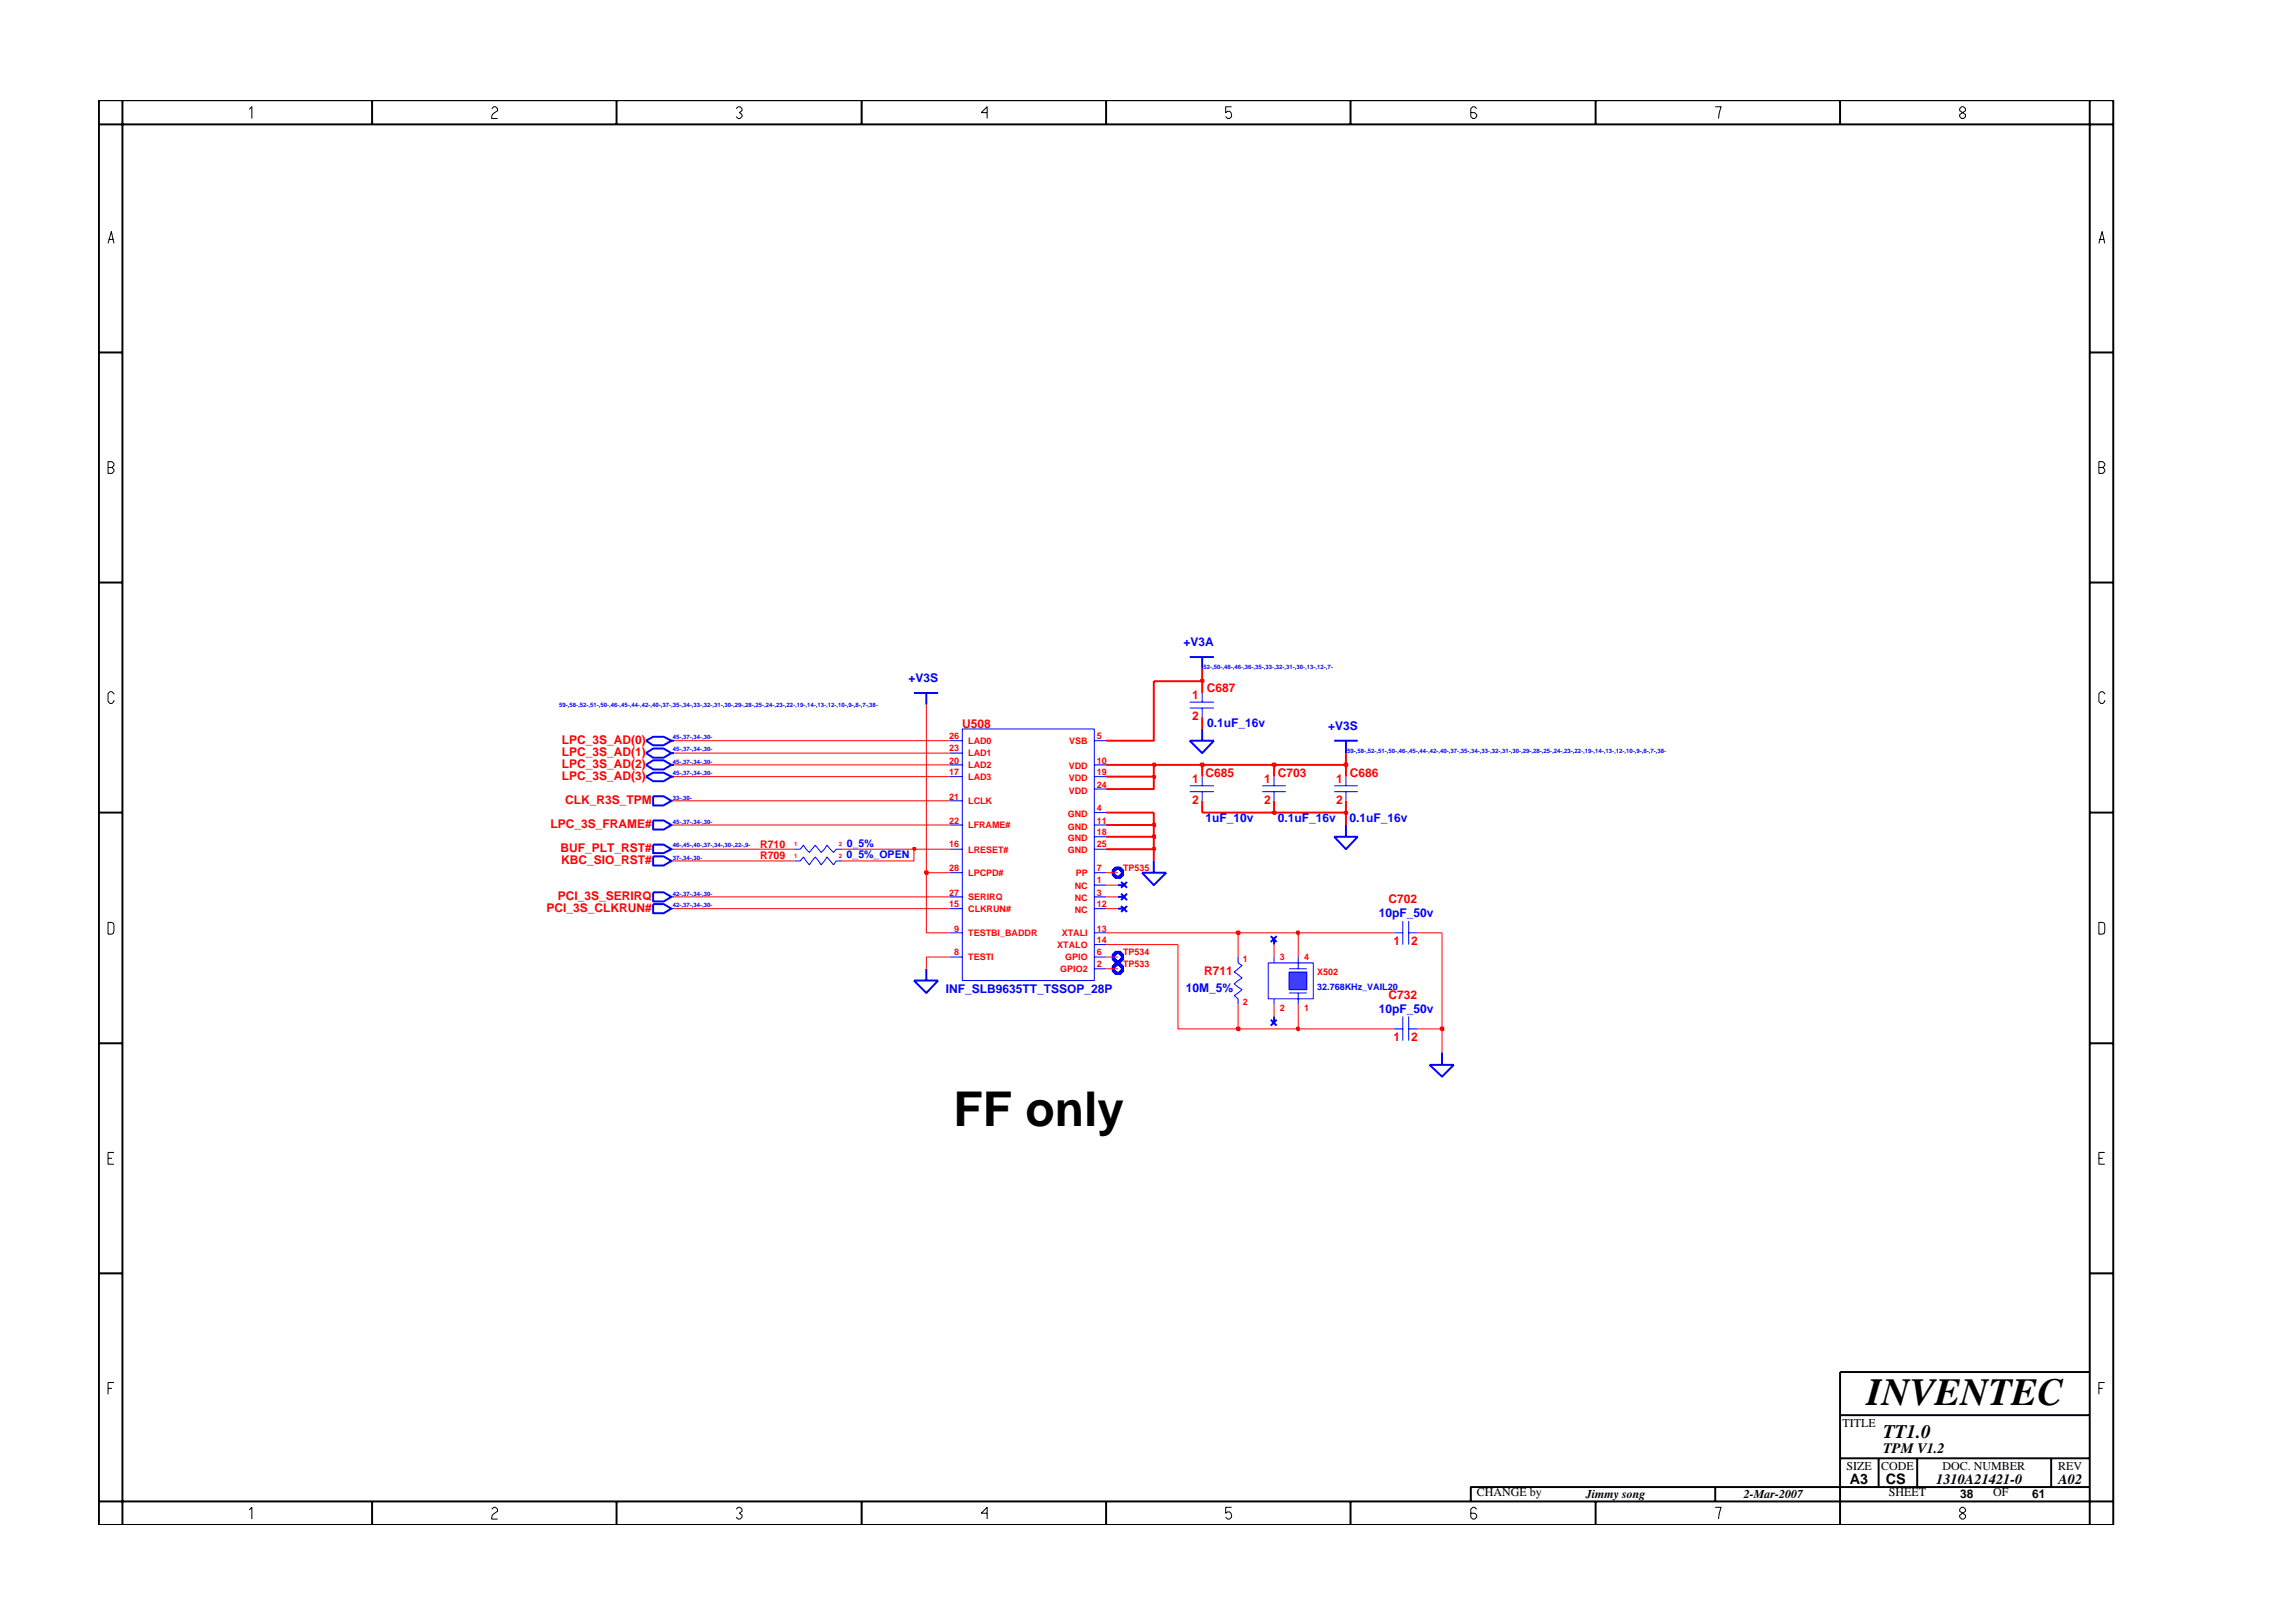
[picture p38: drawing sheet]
<svg xmlns="http://www.w3.org/2000/svg" width="297mm" height="210mm" viewBox="0 0 297 210" stroke-linecap="round" stroke-linejoin="round" font-family="sans-serif">
<defs><g id="words">
<text font-size="6.2" x="123.5" y="145.9">FF only</text>
<text font-size="5" x="241.8" y="182">INVENTEC</text>
<text font-size="2.5" x="244" y="186.3">TT1.0</text>
<g font-size="1.9">
<text x="244" y="188.2">TPM V1.2</text>
<text x="239.6" y="192.2">A3</text>
<text x="244.3" y="192.3">CS</text>
<text x="250.8" y="192.2">1310A21421-0</text>
<text x="266.6" y="192.2">A02</text>
</g>
<g font-size="1.6" fill="#00f">
<text x="153.3" y="83.8">+V3A</text>
<text x="117.7" y="88.4">+V3S</text>
<text x="156.4" y="94.2">0.1uF_16v</text>
<text x="172" y="94.6">+V3S</text>
<text x="156.2" y="106.5">1uF_10v</text>
<text x="165.5" y="106.5">0.1uF_16v</text>
<text x="174.8" y="106.5">0.1uF_16v</text>
<text x="178.6" y="118.7">10pF_50v</text>
<text x="122.5" y="128.6">INF_SLB9635TT_TSSOP_28P</text>
<text x="153.6" y="128.5">10M_5%</text>
<text x="178.6" y="131.2">10pF_50v</text>
</g>
<g font-size="1.6" fill="#f00">
<text x="156.3" y="89.7">C687</text>
<text x="124.7" y="94.3">U508</text>
<text x="154.4" y="90.5">1</text>
<text x="154.4" y="93.3">2</text>
<text x="72.8" y="96.4">LPC_3S_AD(0)</text>
<text x="72.8" y="97.9">LPC_3S_AD(1)</text>
<text x="72.8" y="99.5">LPC_3S_AD(2)</text>
<text x="72.8" y="101">LPC_3S_AD(3)</text>
<text x="154.4" y="101.5">1</text>
<text x="156.2" y="100.7">C685</text>
<text x="163.8" y="101.5">1</text>
<text x="165.6" y="100.7">C703</text>
<text x="173.1" y="101.5">1</text>
<text x="174.9" y="100.7">C686</text>
<text x="71.3" y="107.3">LPC_3S_FRAME#</text>
<text x="73.2" y="104.2">CLK_R3S_TPM</text>
<text x="154.4" y="104.1">2</text>
<text x="163.8" y="104.1">2</text>
<text x="173.1" y="104.1">2</text>
<text x="72.6" y="110.3">BUF_PLT_RST#</text>
<text x="72.7" y="111.9">KBC_SIO_RST#</text>
<text x="70.8" y="118.1">PCI_3S_CLKRUN#</text>
<text x="72.3" y="116.6">PCI_3S_SERIRQ</text>
<text x="179.9" y="116.9">C702</text>
<text x="180.5" y="122.4">1</text>
<text x="182.8" y="122.4">2</text>
<text x="156" y="126.3">R711</text>
<text x="179.9" y="129.4">C732</text>
<text x="180.5" y="134.8">1</text>
<text x="182.8" y="134.8">2</text>
</g>
<g font-size="1.6">
<text x="238.7" y="184.8">TITLE</text>
<text x="239.2" y="190.4">SIZE</text>
<text x="243.7" y="190.4">CODE</text>
<text x="251.6" y="190.4">DOC. NUMBER</text>
<text x="266.6" y="190.4">REV</text>
<text x="191.3" y="193.9">CHANGE by</text>
<text x="205.4" y="194.1">Jimmy song</text>
<text x="225.9" y="194.1">2-Mar-2007</text>
<text x="244.7" y="193.9">SHEET</text>
<text x="253.9" y="194.1">38</text>
<text x="258.2" y="193.9">OF</text>
<text x="263.3" y="194.1">61</text>
</g>
<g font-size="1.4" fill="#f00">
<text x="98.5" y="111.3">R709</text>
<text x="98.5" y="109.8">R710</text>
</g>
<g font-size="1.4" fill="#00f">
<text x="109.7" y="111.2">0_5%_OPEN</text>
<text x="109.7" y="109.8">0_5%</text>
</g>
<g font-size="1.2" fill="#f00">
<text x="122.9" y="95.8">26</text>
<text x="142.1" y="95.8">5</text>
<text x="122.9" y="97.3">23</text>
<text x="122.9" y="98.9">20</text>
<text x="122.9" y="100.4">17</text>
<text x="125.4" y="96.4">LAD0</text>
<text x="125.4" y="98">LAD1</text>
<text x="125.4" y="99.5">LAD2</text>
<text x="125.4" y="101.1">LAD3</text>
<text x="138.5" y="99.7">VDD</text>
<text x="138.5" y="101.2">VDD</text>
<text x="138.5" y="96.4">VSB</text>
<text x="142.1" y="98.9">10</text>
<text x="142.1" y="100.4">19</text>
<text x="122.9" y="103.6">21</text>
<text x="122.9" y="106.7">22</text>
<text x="125.4" y="104.2">LCLK</text>
<text x="125.4" y="107.3">LFRAME#</text>
<text x="138.3" y="107.5">GND</text>
<text x="138.3" y="105.9">GND</text>
<text x="138.5" y="102.8">VDD</text>
<text x="142.1" y="106.7">11</text>
<text x="142.1" y="102.1">24</text>
<text x="142.1" y="105.1">4</text>
<text x="122.9" y="112.9">28</text>
<text x="122.9" y="109.8">16</text>
<text x="125.4" y="113.5">LPCPD#</text>
<text x="125.4" y="110.4">LRESET#</text>
<text x="138.3" y="109">GND</text>
<text x="138.3" y="110.5">GND</text>
<text x="139.4" y="113.5">PP</text>
<text x="142.1" y="108.2">18</text>
<text x="142.1" y="109.8">25</text>
<text x="142.1" y="112.9">7</text>
<text x="145.5" y="112.9">TP535</text>
<text x="122.9" y="117.5">15</text>
<text x="122.9" y="116">27</text>
<text x="125.4" y="118.2">CLKRUN#</text>
<text x="125.4" y="116.6">SERIRQ</text>
<text x="139.2" y="118.3">NC</text>
<text x="139.2" y="115.2">NC</text>
<text x="139.2" y="116.8">NC</text>
<text x="142.1" y="117.5">12</text>
<text x="142.1" y="114.4">1</text>
<text x="142.1" y="116">3</text>
<text x="123.6" y="120.7">9</text>
<text x="123.6" y="123.7">8</text>
<text x="125.4" y="121.3">TESTBI_BADDR</text>
<text x="125.4" y="124.4">TESTI</text>
<text x="137" y="122.8">XTALO</text>
<text x="137.4" y="125.9">GPIO2</text>
<text x="137.5" y="121.3">XTALI</text>
<text x="138" y="124.4">GPIO</text>
<text x="142.1" y="123.7">6</text>
<text x="142.1" y="125.3">2</text>
<text x="142.1" y="120.7">13</text>
<text x="142.1" y="122.2">14</text>
<text x="145.5" y="125.3">TP533</text>
<text x="145.5" y="123.7">TP534</text>
<text x="161" y="124.6">1</text>
<text x="165.8" y="124.3">3</text>
<text x="168.9" y="124.3">4</text>
<text x="161" y="130.2">2</text>
<text x="165.8" y="130.9">2</text>
<text x="168.9" y="130.9">1</text>
<text x="170.6" y="126.3">X502</text>
</g>
<text font-size="1.2" fill="#00f" x="170.6" y="128.2">32.768KHz_VAIL20</text>
<g font-size=".8" fill="#00f">
<text x="155.9" y="86.6">52-,50-,48-,46-,36-,35-,33-,32-,31-,30-,13-,12-,7-</text>
<text x="72.4" y="91.6">59-,58-,52-,51-,50-,46-,45-,44-,42-,40-,37-,35-,34-,33-,32-,31-,30-,29-,28-,25-,24-,23-,22-,19-,14-,13-,12-,10-,9-,8-,7-,38-</text>
<text x="87.2" y="95.8">45-,37-,34-,30-</text>
<text x="87.2" y="100.4">45-,37-,34-,30-</text>
<text x="87.2" y="97.3">45-,37-,34-,30-</text>
<text x="87.2" y="98.9">45-,37-,34-,30-</text>
<text x="174.5" y="97.6">59-,58-,52-,51-,50-,46-,45-,44-,42-,40-,37-,35-,34-,33-,32-,31-,30-,29-,28-,25-,24-,23-,22-,19-,14-,13-,12-,10-,9-,8-,7-,38-</text>
<text x="87.2" y="103.6">33-,30-</text>
<text x="87.2" y="106.7">45-,37-,34-,30-</text>
<text x="87.2" y="109.8">46-,45-,40-,37-,34-,30-,22-,9-</text>
<text x="87.2" y="111.4">37-,34-,30-</text>
<text x="87.2" y="116">42-,37-,34-,30-</text>
<text x="87.2" y="117.5">42-,37-,34-,30-</text>
</g>
<g font-size=".8" fill="#f00">
<text x="102.9" y="109.6">1</text>
<text x="102.9" y="111.1">1</text>
<text x="108.6" y="109.6">2</text>
<text x="108.6" y="111.1">2</text>
</g>
</g></defs>
<g fill="none" stroke="#00f" stroke-width=".25">
<path d="M118.4 89.8h3.1M120 89.8v1.5M154.1 96h3.2l-1.6 1.6zM155.7 94.4v1.6M172.8 96h3.1M174.4 96v1.6M84.6 106.3h1.4l1 .6-1 .6h-1.4zM84.6 109.4h1.4l1 .6-1 .5h-1.4zM84.6 115.6h1.4l1 .6-1 .6h-1.4zM84.6 117.1h1.4l1 .6-1 .6h-1.4zM84.6 110.9h1.4l1 .6-1 .6h-1.4zM144.8 114.7h.9"/>
<path d="M144.8 116.2h.9M144.8 117.7h.9M145.2 114.2l.8 .8M145.2 115.8l.8 .8M145.2 117.4l.8 .7M146 114.2l-.8 .8M146 115.8l-.8 .8M146 117.4l-.8 .7M147.9 113.1h3.2l-1.6 1.6zM149.5 111.5v1.6M172.8 108.4h3.1l-1.5 1.6zM174.4 106.9v1.5"/>
<path d="M118.4 127h3.1l-1.5 1.6zM120 125.5v1.5M164.6 121.3l.8 .7M164.6 132.1l.8 .8M165 121.6v.8M165 131.7v.8M165.4 121.3l-.8 .7M165.4 132.1l-.8 .8M185.2 138h3.1l-1.5 1.5zM186.8 136.3v1.7"/>
</g>
<path d="M87 106.9h.3M87 110h.3M87 116.2h.3M87 117.7h.3M87 111.5h.3M164.3 124.7h5.8v4.7h-5.8zM167 125.5h2.3M167 128.6h2.3M168.2 124v1.5M168.2 128.6v1.6" fill="none" stroke="#00f" stroke-width=".13"/>
<path d="M144.2 112.8l.4-.3h.5l.3 .3v.5l-.3 .4h-.5l-.4-.4zM144.2 123.7l.4-.3h.5l.3 .3v.5l-.3 .4h-.5l-.4-.4zM144.2 125.3l.4-.4h.5l.3 .4v.5l-.3 .3h-.5l-.4-.3z" fill="none" stroke="#00f" stroke-width=".42"/>
<path d="M167 125.9h2.3v2.3h-2.3z" fill="#3c3cc8"/>
<g fill="none" stroke="#00f" stroke-width=".13">
<path d="M123 96h1.7M123 97.6h1.7M123 99.1h1.7M124.7 94.4h17.1v32.6h-17.1zM141.8 96h1.5M141.8 99.1h1.5M154.1 91h3.2M154.1 91.7h3.2M155.7 89.8v1.2M155.7 91.7v1.2M87 103.7h.3M102.9 111.5h.8l.4-.5 .7 1 .8-1 .8 1 .7-1 .9 1 .3-.5h.8"/>
<path d="M102.9 110h.8l.4-.5 .7 .9 .8-.9 .8 .9 .7-.9 .9 .9 .3-.4h.8M123 100.6h1.7M123 103.7h1.7M123 106.9h1.7M123 110h1.7M123 113.1h1.7M123 116.2h1.7M123 117.7h1.7M141.8 100.6h1.5M141.8 106.9h1.5M141.8 110h1.5M141.8 113.1h1.5"/>
<path d="M141.8 116.2h1.5M141.8 117.7h1.5M141.8 102.2h1.5M141.8 105.3h1.5M141.8 108.4h1.5M141.8 114.7h1.5M154.1 101.8h3.2M154.1 102.6h3.2M155.7 100.6v1.2M155.7 102.6v1.1M163.5 101.8h3.1M163.5 102.6h3.1"/>
<path d="M165 100.6v1.2M165 102.6v1.1M172.8 101.8h3.1M172.8 102.6h3.1M174.4 100.6v1.2M174.4 102.6v1.1M181.7 119.3v3.1M182.5 119.3v3.1M123 120.8h1.7M123 124h1.7M141.8 120.8h1.5M141.8 124h1.5"/>
<path d="M141.8 122.4h1.5M141.8 125.5h1.5M160.4 124v.7l.5 .4-1 .8 1 .8-1 .8 1 .7-1 .8 .5 .4v.8M165 124v.7M165 129.4v.8M167 125.9h2.3v2.3h-2.3zM180.5 120.8h1.2M180.5 133.3h1.2M181.7 131.7v3.1M182.5 120.8h1.2M182.5 131.7v3.1M182.5 133.3h1.2"/>
</g>
<path d="M83.7 96l.9-.6h1.4l1 .6-1 .5h-1.4zM83.7 97.6l.9-.6h1.4l1 .6-1 .6h-1.4zM83.7 99.1l.9-.6h1.4l1 .6-1 .6h-1.4zM87 96h.3M87 97.6h.3M87 99.1h.3M154.1 85.1h3.2M155.7 85.1v1.5M83.7 100.6l.9-.5h1.4l1 .5-1 .6h-1.4zM84.6 103.2h1.4l1 .5-1 .6h-1.4zM87 100.6h.3" fill="none" stroke="#00f" stroke-width=".25"/>
<path d="M152.6 122.4v10.9h7.8M186.8 133.3v3" fill="none" stroke="#f00" stroke-width=".13"/>
<path d="M160.2 133.1h.4v.4h-.4z" fill="#8e2323"/>
<path d="M160.2 133.1h.4v.4h-.4z" fill="none" stroke="#f00" stroke-width=".25"/>
<path d="M160.4 130.2v3.1h7.8" fill="none" stroke="#f00" stroke-width=".13"/>
<path d="M168 133.1h.3v.4h-.3z" fill="#8e2323"/>
<path d="M168 133.1h.3v.4h-.3z" fill="none" stroke="#f00" stroke-width=".25"/>
<path d="M168.2 130.2v3.1h12.3M183.7 133.3h3.1" fill="none" stroke="#f00" stroke-width=".13"/>
<path d="M186.6 133.1h.4v.4h-.4z" fill="#8e2323"/>
<path d="M186.6 133.1h.4v.4h-.4z" fill="none" stroke="#f00" stroke-width=".25"/>
<path d="M120 113.1v7.7h3M123 124h-3v1.5M143.3 125.5h1.5M143.3 124h1.5M143.3 120.8h17.1v3.2M143.3 122.4h9.3M165 122.4v1.6M165 130.2v1.5M168.2 120.8v3.2M186.8 120.8v12.5" fill="none" stroke="#f00" stroke-width=".13"/>
<path d="M160.2 120.7h.4v.3h-.4z" fill="#8e2323"/>
<path d="M160.2 120.7h.4v.3h-.4z" fill="none" stroke="#f00" stroke-width=".25"/>
<path d="M160.4 120.8h7.8" fill="none" stroke="#f00" stroke-width=".13"/>
<path d="M168 120.7h.3v.3h-.3z" fill="#8e2323"/>
<path d="M168 120.7h.3v.3h-.3z" fill="none" stroke="#f00" stroke-width=".25"/>
<path d="M87.3 117.7h35.7M87.3 116.2h35.7M143.3 117.7h1.5M143.3 116.2h1.5M143.3 114.7h1.5M168.2 120.8h12.3M183.7 120.8h3.1" fill="none" stroke="#f00" stroke-width=".13"/>
<path d="M119.8 112.9h.4v.3h-.4z" fill="#8e2323"/>
<path d="M119.8 112.9h.4v.3h-.4zM149.5 110v1.5" fill="none" stroke="#f00" stroke-width=".25"/>
<path d="M120 91.3v21.8h3M87.3 111.5h15.6M87.3 110h15.6M109.1 110h9.3v1.5h-9.3M143.3 113.1h1.5" fill="none" stroke="#f00" stroke-width=".13"/>
<path d="M118.3 109.8h.3v.3h-.3z" fill="#8e2323"/>
<path d="M118.3 109.8h.3v.3h-.3zM143.3 110h6.2" fill="none" stroke="#f00" stroke-width=".25"/>
<path d="M118.4 110h4.6" fill="none" stroke="#f00" stroke-width=".13"/>
<path d="M149.4 109.8h.2v.3h-.2z" fill="#8e2323"/>
<path d="M143.3 108.4h6.2v1.6M149.4 109.8h.2v.3h-.2z" fill="none" stroke="#f00" stroke-width=".25"/>
<path d="M149.4 108.2h.2v.4h-.2z" fill="#8e2323"/>
<path d="M143.3 106.9h6.2v1.5M149.4 108.2h.2v.4h-.2z" fill="none" stroke="#f00" stroke-width=".25"/>
<path d="M87.3 106.9h35.7" fill="none" stroke="#f00" stroke-width=".13"/>
<path d="M149.4 106.7h.2v.3h-.2z" fill="#8e2323"/>
<path d="M143.3 105.3h6.2v1.6M149.4 106.7h.2v.3h-.2zM155.7 103.7v1.6h9.3M174.4 105.3v1.6" fill="none" stroke="#f00" stroke-width=".25"/>
<path d="M164.9 105.2h.3v.2h-.3z" fill="#8e2323"/>
<path d="M164.9 105.2h.3v.2h-.3zM165 103.7v1.6h9.4" fill="none" stroke="#f00" stroke-width=".25"/>
<path d="M174.2 105.2h.3v.2h-.3z" fill="#8e2323"/>
<path d="M143.3 100.6h6.2v1.6h-6.2M174.2 105.2h.3v.2h-.3zM174.4 103.7v1.6" fill="none" stroke="#f00" stroke-width=".25"/>
<path d="M87.3 103.7h35.7M87.3 100.6h35.7" fill="none" stroke="#f00" stroke-width=".13"/>
<path d="M149.4 100.5h.2v.3h-.2z" fill="#8e2323"/>
<path d="M143.3 99.1h6.2v1.5M155.7 99.1v1.5M165 99.1v1.5M174.4 99.1v1.5M149.4 100.5h.2v.3h-.2z" fill="none" stroke="#f00" stroke-width=".25"/>
<path d="M87.3 99.1h35.7" fill="none" stroke="#f00" stroke-width=".13"/>
<path d="M149.4 98.9h.2v.4h-.2z" fill="#8e2323"/>
<path d="M149.4 98.9h.2v.4h-.2zM149.5 99.1h6.2" fill="none" stroke="#f00" stroke-width=".25"/>
<path d="M155.6 98.9h.3v.4h-.3z" fill="#8e2323"/>
<path d="M155.6 98.9h.3v.4h-.3zM155.7 99.1h9.3" fill="none" stroke="#f00" stroke-width=".25"/>
<path d="M164.9 98.9h.3v.4h-.3z" fill="#8e2323"/>
<path d="M164.9 98.9h.3v.4h-.3zM165 99.1h9.4" fill="none" stroke="#f00" stroke-width=".25"/>
<path d="M174.2 98.9h.3v.4h-.3z" fill="#8e2323"/>
<path d="M155.7 89.8v-1.5h-6.2v7.7h-6.2M155.7 92.9v1.5M174.2 98.9h.3v.4h-.3zM174.4 97.6v1.5" fill="none" stroke="#f00" stroke-width=".25"/>
<path d="M87.3 97.6h35.7M87.3 96h35.7" fill="none" stroke="#f00" stroke-width=".13"/>
<path d="M155.6 88.1h.3v.2h-.3z" fill="#8e2323"/>
<path d="M155.6 88.1h.3v.2h-.3zM155.7 86.6v1.7" fill="none" stroke="#f00" stroke-width=".25"/>
<g fill="none" stroke="#000" stroke-width=".25">
<path d="M12.8 13h261v184.6h-261zM12.8 16.1h261M15.9 13v184.6M48.2 13v3.1M79.9 13v3.1M111.6 13v3.1M143.3 13v3.1M174.9 13v3.1M206.7 13v3.1M238.4 13v3.1M270.7 13v184.6M12.8 45.7h3.1"/>
<path d="M270.7 45.7h3.1M12.8 75.5h3.1M270.7 75.5h3.1M12.8 105.3h3.1M270.7 105.3h3.1M12.8 135.2h3.1M270.7 135.2h3.1M12.8 165h3.1M270.7 165h3.1M270.7 177.7h-32.3v19.9M12.8 194.5h261M48.2 194.5v3.1"/>
<path d="M79.9 194.5v3.1M111.6 194.5v3.1M143.3 194.5v3.1M174.9 194.5v3.1M206.7 194.5v3.1M222.2 192.6v1.9M238.4 183.3h32.3M238.4 188.9h32.3M243.4 188.9v3.7M248.4 188.9v3.7M265.7 188.9v3.7M270.7 192.6h-80.2v1.9"/>
</g>
<g fill="none" stroke="#000" stroke-width=".13">
<path d="M32.3 14.2l.3-.4v1.6M63.7 14.1l.3-.3h.2l.3 .3v.2l-.5 .4-.3 .4v.3h.8M95.4 14.1l.2-.3h.3l.2 .3v.2l-.3 .3 .3 .2v.3l-.2 .3h-.3l-.2-.3M127.9 14.6h-.8l.8-.8v1.6M159.5 13.8h-.7v.8l.2-.2a.5 .5 0 0 1 .5 .7l-.2 .3h-.3l-.2-.3M191.3 14.1l-.3-.3h-.2l-.3 .3v1l.3 .3h.2l.3-.3v-.3l-.3-.2h-.5M222.2 13.8h.8l-.4 1.6M253.9 14.1l.2-.3h.3l.2 .3v.2l-.7 .5v.3l.2 .3h.3l.2-.3v-.3l-.7-.5zM14 31.5l.4-1.5 .4 1.5M14.1 31h.6M271.9 31.5l.4-1.5 .4 1.5M272 31h.6"/>
<path d="M14 59.8h.5l.3 .3v.2l-.3 .3 .3 .2v.3l-.3 .2h-.5zM14 60.6h.5M271.9 60.6h.5l.3-.3v-.2l-.3-.3h-.5v1.5h.5l.3-.2v-.3l-.3-.2M14.8 89.9l-.3-.3h-.2l-.3 .3v1l.3 .2h.2l.3-.2v-.2M272.7 89.9l-.3-.3h-.3l-.2 .3v1l.2 .2h.3l.3-.2v-.2M14 119.5l.7 .1 .1 .2-.1 1.1-.7 .1zM271.9 119.5l.7 .1 .1 .2-.1 1.1-.7 .1zM14 150.1h.5M14.8 149.3h-.8v1.5h.8M271.9 150.1h.5M272.7 149.3h-.8v1.5h.8M14 179.9h.5"/>
<path d="M14.8 179.1h-.8v1.5M271.9 179.9h.5M272.7 179.1h-.8v1.5M32.3 195.6l.3-.3v1.5M63.7 195.5l.3-.2h.2l.3 .2v.3l-.7 .5-.1 .2v.3h.8M95.4 195.5l.2-.2h.3l.2 .2v.3l-.3 .2 .3 .3v.2l-.2 .3h-.3l-.2-.3M127.9 196h-.8l.8-.7v1.5M159.5 195.3h-.7v.7l.2-.1a.5 .5 0 0 1 .5 .6l-.2 .3h-.3l-.2-.3M191.3 195.5l-.3-.2h-.2l-.3 .2v1l.3 .3h.2l.3-.3v-.2l-.3-.3h-.5M222.2 195.3h.8l-.4 1.5M254.1 195.3l-.2 .2v.3l.7 .5v.2l-.2 .3h-.3l-.2-.3v-.2l.7-.5v-.3l-.2-.2z"/>
</g>
<use href="#words"/>
</svg>
